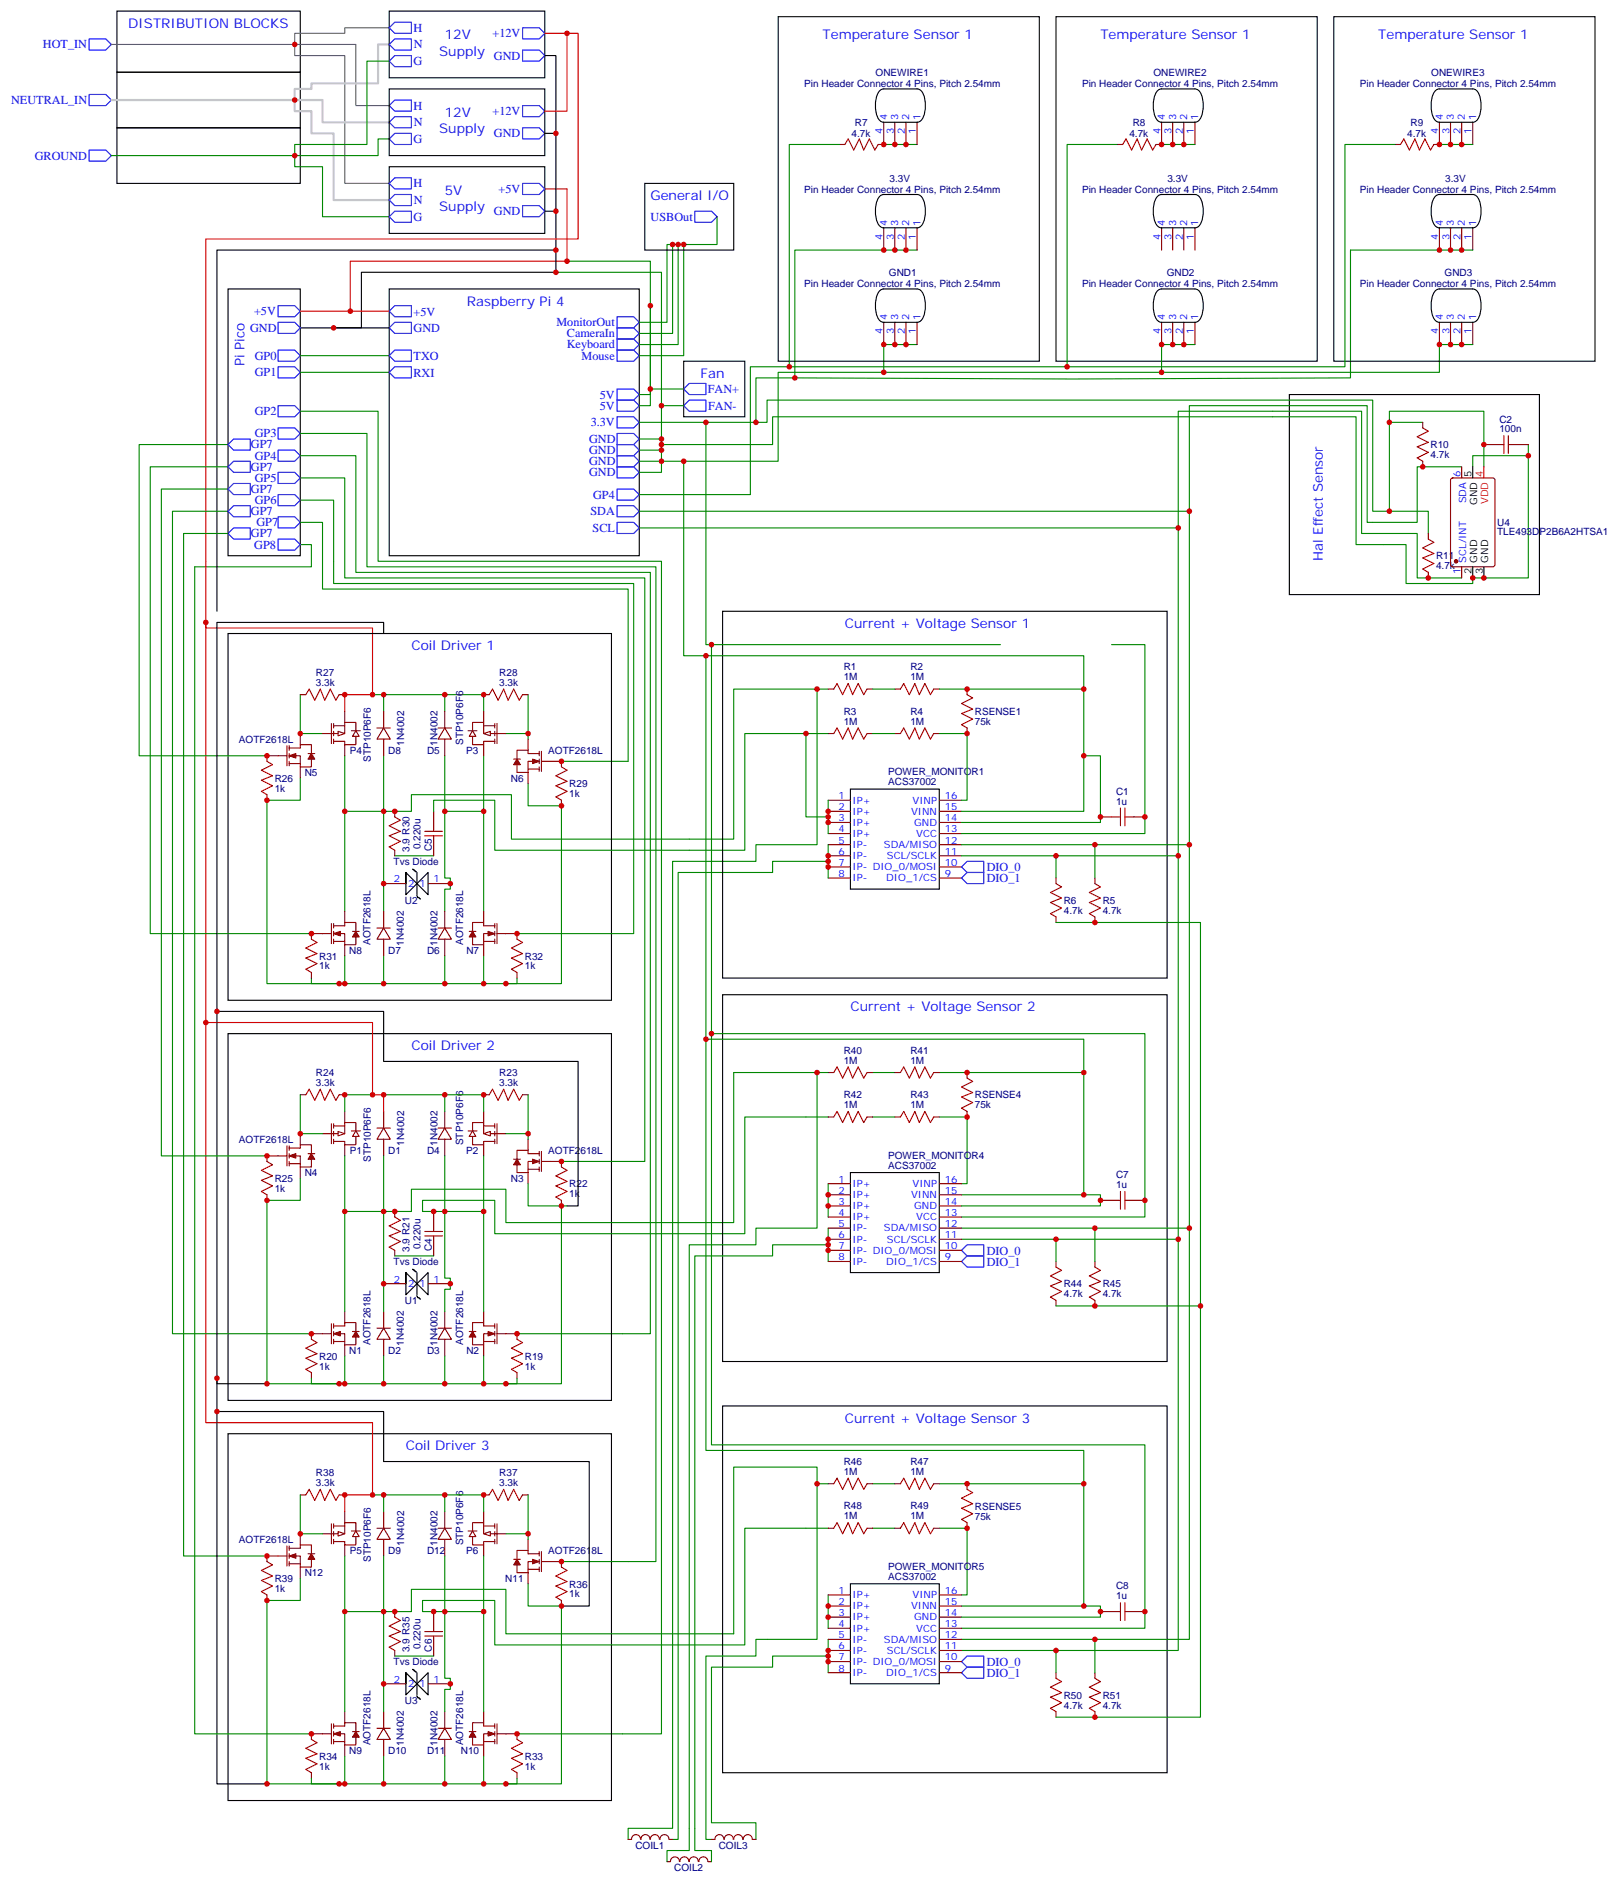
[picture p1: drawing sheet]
<svg xmlns="http://www.w3.org/2000/svg" width="516mm" height="598mm" viewBox="0 0 516 598" stroke-linecap="round" stroke-linejoin="round" font-family="sans-serif">
<defs><g id="words">
<g font-size="4.2" fill="#00f">
<text x="40.6" y="8.8">DISTRIBUTION BLOCKS</text>
<text x="139.4" y="17.6">Supply</text>
<text x="141.2" y="12.3">12V</text>
<text x="261.1" y="12.3">Temperature Sensor 1</text>
<text x="349.3" y="12.3">Temperature Sensor 1</text>
<text x="437.5" y="12.3">Temperature Sensor 1</text>
<text x="141.2" y="37">12V</text>
<text x="139.4" y="42.3">Supply</text>
<text x="141.2" y="61.7">5V</text>
<text x="206.4" y="63.5">General I/O</text>
<text x="139.4" y="67">Supply</text>
<text x="148.2" y="97">Raspberry Pi 4</text>
<text x="77.6" y="116.2" transform="rotate(-90 77.6 116.2)">Pi Pico</text>
<text x="222.3" y="119.9">Fan</text>
<text x="419.9" y="178.1" transform="rotate(-90 419.9 178.1)">Hal Effect Sensor</text>
<text x="268.2" y="199.3">Current + Voltage Sensor 1</text>
<text x="130.6" y="206.4">Coil Driver 1</text>
<text x="269.9" y="321">Current + Voltage Sensor 2</text>
<text x="130.6" y="333.4">Coil Driver 2</text>
<text x="268.2" y="451.6">Current + Voltage Sensor 3</text>
<text x="128.8" y="460.4">Coil Driver 3</text>
</g>
<g font-size="3.9" fill="#00f">
<text x="131.2" y="10.1">H</text>
<text x="156.3" y="11.8">+12V</text>
<text x="13.6" y="15.4">HOT_IN</text>
<text x="131.3" y="15.4">N</text>
<text x="131.2" y="20.7">G</text>
<text x="156.8" y="18.9">GND</text>
<text x="3.5" y="33">NEUTRAL_IN</text>
<text x="131.2" y="34.8">H</text>
<text x="131.3" y="40.1">N</text>
<text x="156.3" y="36.5">+12V</text>
<text x="131.2" y="45.4">G</text>
<text x="156.8" y="43.6">GND</text>
<text x="11.1" y="50.6">GROUND</text>
<text x="131.2" y="59.5">H</text>
<text x="131.3" y="64.8">N</text>
<text x="158.3" y="61.2">+5V</text>
<text x="131.2" y="70">G</text>
<text x="156.8" y="68.3">GND</text>
<text x="206.5" y="70">USBOut</text>
<text x="80.7" y="100">+5V</text>
<text x="131.3" y="100.1">+5V</text>
<text x="79.4" y="105.3">GND</text>
<text x="131.3" y="105.5">GND</text>
<text x="176.6" y="103.6">MonitorOut</text>
<text x="179.9" y="107.1">CameraIn</text>
<text x="179.9" y="110.6">Keyboard</text>
<text x="80.9" y="119.5">GP1</text>
<text x="80.9" y="114.2">GP0</text>
<text x="131.3" y="119.5">RXI</text>
<text x="131.3" y="114.2">TXO</text>
<text x="184.6" y="114.1">Mouse</text>
<text x="224.7" y="124.7">FAN+</text>
<text x="80.9" y="131.8">GP2</text>
<text x="190.4" y="130">5V</text>
<text x="190.4" y="126.5">5V</text>
<text x="224.8" y="130">FAN-</text>
<text x="187.5" y="135.3">3.3V</text>
<text x="79.6" y="142.3">GP7</text>
<text x="80.9" y="138.9">GP3</text>
<text x="187" y="140.6">GND</text>
<text x="79.6" y="149.4">GP7</text>
<text x="80.9" y="145.9">GP4</text>
<text x="187" y="144.2">GND</text>
<text x="187" y="147.7">GND</text>
<text x="80.9" y="153">GP5</text>
<text x="187" y="151.2">GND</text>
<text x="79.6" y="156.5">GP7</text>
<text x="80.9" y="160">GP6</text>
<text x="188.3" y="158.2">GP4</text>
<text x="79.6" y="163.5">GP7</text>
<text x="81.4" y="167.1">GP7</text>
<text x="187.4" y="163.5">SDA</text>
<text x="79.6" y="170.6">GP7</text>
<text x="188.1" y="168.8">SCL</text>
<text x="80.7" y="174.1">GP8</text>
<text x="313.2" y="280.1">DIO_1</text>
<text x="313.2" y="276.5">DIO_0</text>
<text x="313.2" y="398.3">DIO_0</text>
<text x="313.2" y="401.8">DIO_1</text>
<text x="313.2" y="528.8">DIO_0</text>
<text x="313.2" y="532.3">DIO_1</text>
</g>
<g font-size="3.2" fill="#000080">
<text x="255.3" y="27.6">Pin Header Connector 4 Pins, Pitch 2.54mm</text>
<text x="278" y="24.1">ONEWIRE1</text>
<text x="343.5" y="27.6">Pin Header Connector 4 Pins, Pitch 2.54mm</text>
<text x="366.2" y="24.1">ONEWIRE2</text>
<text x="431.7" y="27.6">Pin Header Connector 4 Pins, Pitch 2.54mm</text>
<text x="454.3" y="24.1">ONEWIRE3</text>
<text x="271.4" y="39.9">R7</text>
<text x="359.6" y="39.9">R8</text>
<text x="447.8" y="39.9">R9</text>
<text x="270.3" y="43.5">4.7k</text>
<text x="358.5" y="43.5">4.7k</text>
<text x="446.7" y="43.5">4.7k</text>
<text x="282.4" y="57.6">3.3V</text>
<text x="370.6" y="57.6">3.3V</text>
<text x="458.8" y="57.6">3.3V</text>
<text x="255.3" y="61.1">Pin Header Connector 4 Pins, Pitch 2.54mm</text>
<text x="343.5" y="61.1">Pin Header Connector 4 Pins, Pitch 2.54mm</text>
<text x="431.7" y="61.1">Pin Header Connector 4 Pins, Pitch 2.54mm</text>
<text x="282.2" y="87.6">GND1</text>
<text x="370.4" y="87.6">GND2</text>
<text x="458.6" y="87.6">GND3</text>
<text x="255.3" y="91.1">Pin Header Connector 4 Pins, Pitch 2.54mm</text>
<text x="343.5" y="91.1">Pin Header Connector 4 Pins, Pitch 2.54mm</text>
<text x="431.7" y="91.1">Pin Header Connector 4 Pins, Pitch 2.54mm</text>
<text x="476" y="137.2">100n</text>
<text x="476" y="134.3">C2</text>
<text x="454.1" y="142.3">R10</text>
<text x="454.1" y="145.2">4.7k</text>
<text x="475.3" y="167">U4</text>
<text x="475.3" y="169.9">TLE493DP2B6A2HTSA1</text>
<text x="455.9" y="177.6">R11</text>
<text x="455.9" y="180.5">4.7k</text>
<text x="100.3" y="214.5">R27</text>
<text x="158.5" y="214.5">R28</text>
<text x="267.8" y="215.9">1M</text>
<text x="267.8" y="212.7">R1</text>
<text x="289" y="215.9">1M</text>
<text x="289" y="212.7">R2</text>
<text x="100.3" y="217.7">3.3k</text>
<text x="158.5" y="217.7">3.3k</text>
<text x="267.8" y="226.8">R3</text>
<text x="289" y="226.8">R4</text>
<text x="309.5" y="227">RSENSE1</text>
<text x="267.8" y="230">1M</text>
<text x="289" y="230">1M</text>
<text x="309.5" y="230.1">75k</text>
<text x="75.8" y="235.8">AOTF2618L</text>
<text x="111.1" y="239.3">P4</text>
<text x="123.2" y="239.3">D8</text>
<text x="128.2" y="236.6" transform="rotate(-90 128.2 236.6)">1N4002</text>
<text x="135.6" y="239.2">D5</text>
<text x="138.8" y="236.6" transform="rotate(-90 138.8 236.6)">1N4002</text>
<text x="147.1" y="236.5" transform="rotate(-90 147.1 236.5)">STP10P6F6</text>
<text x="148" y="239.3">P3</text>
<text x="174" y="239.3">AOTF2618L</text>
<text x="117.7" y="241.8" transform="rotate(-90 117.7 241.8)">STP10P6F6</text>
<text x="87.2" y="251.2">1k</text>
<text x="87.2" y="248.1">R26</text>
<text x="96.7" y="246.4">N5</text>
<text x="162.2" y="248.1">N6</text>
<text x="180.7" y="249.9">R29</text>
<text x="281.9" y="249.3">ACS37002</text>
<text x="281.9" y="246.1">POWER_MONITOR1</text>
<text x="180.7" y="253">1k</text>
<text x="354.3" y="255.4">1u</text>
<text x="354.3" y="252.3">C1</text>
<text x="133.5" y="269.5" transform="rotate(-90 133.5 269.5)">0.220u</text>
<text x="125" y="274.5">Tvs Diode</text>
<text x="130" y="270.4" transform="rotate(-90 130 270.4)">3.9 R30</text>
<text x="137" y="270.2" transform="rotate(-90 137 270.2)">C5</text>
<text x="128.5" y="286.9">U2</text>
<text x="337.7" y="286.9">R6</text>
<text x="350" y="286.9">R5</text>
<text x="337.7" y="290.1">4.7k</text>
<text x="350" y="290.1">4.7k</text>
<text x="117.7" y="299.9" transform="rotate(-90 117.7 299.9)">AOTF2618L</text>
<text x="147.1" y="299.9" transform="rotate(-90 147.1 299.9)">AOTF2618L</text>
<text x="101.3" y="304.6">R31</text>
<text x="110.9" y="302.8">N8</text>
<text x="123.2" y="302.8">D7</text>
<text x="128.2" y="300.1" transform="rotate(-90 128.2 300.1)">1N4002</text>
<text x="135.6" y="302.8">D6</text>
<text x="138.8" y="300.1" transform="rotate(-90 138.8 300.1)">1N4002</text>
<text x="148" y="302.8">N7</text>
<text x="166.6" y="304.6">R32</text>
<text x="101.3" y="307.7">1k</text>
<text x="166.6" y="307.7">1k</text>
<text x="267.8" y="334.4">R40</text>
<text x="289" y="334.4">R41</text>
<text x="100.3" y="341.5">R24</text>
<text x="158.5" y="341.5">R23</text>
<text x="267.8" y="337.6">1M</text>
<text x="289" y="337.6">1M</text>
<text x="100.3" y="344.7">3.3k</text>
<text x="158.5" y="344.7">3.3k</text>
<text x="267.8" y="351.7">1M</text>
<text x="267.8" y="348.6">R42</text>
<text x="289" y="351.7">1M</text>
<text x="289" y="348.6">R43</text>
<text x="309.5" y="351.8">75k</text>
<text x="309.5" y="348.7">RSENSE4</text>
<text x="75.8" y="362.8">AOTF2618L</text>
<text x="128.2" y="363.6" transform="rotate(-90 128.2 363.6)">1N4002</text>
<text x="138.8" y="363.6" transform="rotate(-90 138.8 363.6)">1N4002</text>
<text x="147.1" y="363.5" transform="rotate(-90 147.1 363.5)">STP10P6F6</text>
<text x="111.1" y="366.3">P1</text>
<text x="117.7" y="368.8" transform="rotate(-90 117.7 368.8)">STP10P6F6</text>
<text x="123.2" y="366.3">D1</text>
<text x="135.6" y="366.2">D4</text>
<text x="148" y="366.3">P2</text>
<text x="174" y="366.3">AOTF2618L</text>
<text x="281.9" y="371">ACS37002</text>
<text x="281.9" y="367.8">POWER_MONITOR4</text>
<text x="87.2" y="375.1">R25</text>
<text x="96.7" y="373.4">N4</text>
<text x="162.2" y="375.1">N3</text>
<text x="180.7" y="376.9">R22</text>
<text x="354.3" y="377.1">1u</text>
<text x="354.3" y="374">C7</text>
<text x="87.2" y="378.2">1k</text>
<text x="180.7" y="380">1k</text>
<text x="125" y="401.5">Tvs Diode</text>
<text x="130" y="397.4" transform="rotate(-90 130 397.4)">3.9 R21</text>
<text x="133.5" y="396.5" transform="rotate(-90 133.5 396.5)">0.220u</text>
<text x="137" y="397.2" transform="rotate(-90 137 397.2)">C4</text>
<text x="128.5" y="413.9">U1</text>
<text x="337.7" y="411.8">4.7k</text>
<text x="337.7" y="408.6">R44</text>
<text x="350" y="411.8">4.7k</text>
<text x="350" y="408.6">R45</text>
<text x="101.3" y="431.6">R20</text>
<text x="110.9" y="429.8">N1</text>
<text x="117.7" y="426.9" transform="rotate(-90 117.7 426.9)">AOTF2618L</text>
<text x="123.2" y="429.8">D2</text>
<text x="128.2" y="427.1" transform="rotate(-90 128.2 427.1)">1N4002</text>
<text x="135.6" y="429.8">D3</text>
<text x="138.8" y="427.1" transform="rotate(-90 138.8 427.1)">1N4002</text>
<text x="147.1" y="426.9" transform="rotate(-90 147.1 426.9)">AOTF2618L</text>
<text x="148" y="429.8">N2</text>
<text x="166.6" y="431.6">R19</text>
<text x="101.3" y="434.7">1k</text>
<text x="166.6" y="434.7">1k</text>
<text x="267.8" y="465">R46</text>
<text x="289" y="465">R47</text>
<text x="100.3" y="471.7">3.3k</text>
<text x="100.3" y="468.5">R38</text>
<text x="158.5" y="471.7">3.3k</text>
<text x="158.5" y="468.5">R37</text>
<text x="267.8" y="468.1">1M</text>
<text x="289" y="468.1">1M</text>
<text x="267.8" y="479.1">R48</text>
<text x="289" y="479.1">R49</text>
<text x="309.5" y="479.2">RSENSE5</text>
<text x="267.8" y="482.2">1M</text>
<text x="289" y="482.2">1M</text>
<text x="309.5" y="482.4">75k</text>
<text x="75.8" y="489.8">AOTF2618L</text>
<text x="128.2" y="490.6" transform="rotate(-90 128.2 490.6)">1N4002</text>
<text x="138.8" y="490.6" transform="rotate(-90 138.8 490.6)">1N4002</text>
<text x="147.1" y="490.5" transform="rotate(-90 147.1 490.5)">STP10P6F6</text>
<text x="111.1" y="493.3">P5</text>
<text x="117.7" y="495.8" transform="rotate(-90 117.7 495.8)">STP10P6F6</text>
<text x="123.2" y="493.3">D9</text>
<text x="135.6" y="493.2">D12</text>
<text x="148" y="493.3">P6</text>
<text x="174" y="493.3">AOTF2618L</text>
<text x="87.2" y="502.1">R39</text>
<text x="96.7" y="500.4">N12</text>
<text x="160.4" y="502.1">N11</text>
<text x="180.7" y="503.9">R36</text>
<text x="281.9" y="501.5">ACS37002</text>
<text x="281.9" y="498.4">POWER_MONITOR5</text>
<text x="87.2" y="505.2">1k</text>
<text x="180.7" y="507">1k</text>
<text x="354.3" y="507.6">1u</text>
<text x="354.3" y="504.5">C8</text>
<text x="130" y="524.4" transform="rotate(-90 130 524.4)">3.9 R35</text>
<text x="133.5" y="523.5" transform="rotate(-90 133.5 523.5)">0.220u</text>
<text x="137" y="524.2" transform="rotate(-90 137 524.2)">C6</text>
<text x="125" y="528.5">Tvs Diode</text>
<text x="337.7" y="539.2">R50</text>
<text x="350" y="539.2">R51</text>
<text x="128.5" y="540.9">U3</text>
<text x="337.7" y="542.3">4.7k</text>
<text x="350" y="542.3">4.7k</text>
<text x="110.9" y="556.8">N9</text>
<text x="117.7" y="553.9" transform="rotate(-90 117.7 553.9)">AOTF2618L</text>
<text x="123.2" y="556.8">D10</text>
<text x="128.2" y="554.1" transform="rotate(-90 128.2 554.1)">1N4002</text>
<text x="135.6" y="556.8">D11</text>
<text x="138.8" y="554.1" transform="rotate(-90 138.8 554.1)">1N4002</text>
<text x="146.3" y="556.8">N10</text>
<text x="147.1" y="553.9" transform="rotate(-90 147.1 553.9)">AOTF2618L</text>
<text x="101.3" y="561.7">1k</text>
<text x="101.3" y="558.6">R34</text>
<text x="166.6" y="561.7">1k</text>
<text x="166.6" y="558.6">R33</text>
<text x="201.7" y="586.8">COIL1</text>
<text x="228.1" y="586.8">COIL3</text>
<text x="214" y="593.8">COIL2</text>
</g>
<g font-size="3.2" fill="#00f">
<text x="281.6" y="38.1" transform="rotate(-90 281.6 38.1)">4</text>
<text x="285.1" y="38.1" transform="rotate(-90 285.1 38.1)">3</text>
<text x="288.6" y="38.1" transform="rotate(-90 288.6 38.1)">2</text>
<text x="292.2" y="38.1" transform="rotate(-90 292.2 38.1)">1</text>
<text x="369.8" y="38.1" transform="rotate(-90 369.8 38.1)">4</text>
<text x="373.3" y="38.1" transform="rotate(-90 373.3 38.1)">3</text>
<text x="376.8" y="38.1" transform="rotate(-90 376.8 38.1)">2</text>
<text x="380.4" y="38.1" transform="rotate(-90 380.4 38.1)">1</text>
<text x="458" y="38.1" transform="rotate(-90 458 38.1)">4</text>
<text x="461.5" y="38.1" transform="rotate(-90 461.5 38.1)">3</text>
<text x="465" y="38.1" transform="rotate(-90 465 38.1)">2</text>
<text x="468.6" y="38.1" transform="rotate(-90 468.6 38.1)">1</text>
<text x="280.2" y="42.6" transform="rotate(-90 280.2 42.6)">4</text>
<text x="283.7" y="42.6" transform="rotate(-90 283.7 42.6)">3</text>
<text x="287.2" y="42.6" transform="rotate(-90 287.2 42.6)">2</text>
<text x="290.8" y="42.6" transform="rotate(-90 290.8 42.6)">1</text>
<text x="368.4" y="42.6" transform="rotate(-90 368.4 42.6)">4</text>
<text x="371.9" y="42.6" transform="rotate(-90 371.9 42.6)">3</text>
<text x="375.4" y="42.6" transform="rotate(-90 375.4 42.6)">2</text>
<text x="379" y="42.6" transform="rotate(-90 379 42.6)">1</text>
<text x="456.6" y="42.6" transform="rotate(-90 456.6 42.6)">4</text>
<text x="460.1" y="42.6" transform="rotate(-90 460.1 42.6)">3</text>
<text x="463.6" y="42.6" transform="rotate(-90 463.6 42.6)">2</text>
<text x="467.1" y="42.6" transform="rotate(-90 467.1 42.6)">1</text>
<text x="281.6" y="71.6" transform="rotate(-90 281.6 71.6)">4</text>
<text x="285.1" y="71.6" transform="rotate(-90 285.1 71.6)">3</text>
<text x="288.6" y="71.6" transform="rotate(-90 288.6 71.6)">2</text>
<text x="292.2" y="71.6" transform="rotate(-90 292.2 71.6)">1</text>
<text x="369.8" y="71.6" transform="rotate(-90 369.8 71.6)">4</text>
<text x="373.3" y="71.6" transform="rotate(-90 373.3 71.6)">3</text>
<text x="376.8" y="71.6" transform="rotate(-90 376.8 71.6)">2</text>
<text x="380.4" y="71.6" transform="rotate(-90 380.4 71.6)">1</text>
<text x="458" y="71.6" transform="rotate(-90 458 71.6)">4</text>
<text x="461.5" y="71.6" transform="rotate(-90 461.5 71.6)">3</text>
<text x="465" y="71.6" transform="rotate(-90 465 71.6)">2</text>
<text x="468.6" y="71.6" transform="rotate(-90 468.6 71.6)">1</text>
<text x="280.2" y="76.1" transform="rotate(-90 280.2 76.1)">4</text>
<text x="283.7" y="76.1" transform="rotate(-90 283.7 76.1)">3</text>
<text x="287.2" y="76.1" transform="rotate(-90 287.2 76.1)">2</text>
<text x="290.8" y="76.1" transform="rotate(-90 290.8 76.1)">1</text>
<text x="368.4" y="76.1" transform="rotate(-90 368.4 76.1)">4</text>
<text x="371.9" y="76.1" transform="rotate(-90 371.9 76.1)">3</text>
<text x="375.4" y="76.1" transform="rotate(-90 375.4 76.1)">2</text>
<text x="379" y="76.1" transform="rotate(-90 379 76.1)">1</text>
<text x="456.6" y="76.1" transform="rotate(-90 456.6 76.1)">4</text>
<text x="460.1" y="76.1" transform="rotate(-90 460.1 76.1)">3</text>
<text x="463.6" y="76.1" transform="rotate(-90 463.6 76.1)">2</text>
<text x="467.1" y="76.1" transform="rotate(-90 467.1 76.1)">1</text>
<text x="281.6" y="101.6" transform="rotate(-90 281.6 101.6)">4</text>
<text x="285.1" y="101.6" transform="rotate(-90 285.1 101.6)">3</text>
<text x="288.6" y="101.6" transform="rotate(-90 288.6 101.6)">2</text>
<text x="292.2" y="101.6" transform="rotate(-90 292.2 101.6)">1</text>
<text x="369.8" y="101.6" transform="rotate(-90 369.8 101.6)">4</text>
<text x="373.3" y="101.6" transform="rotate(-90 373.3 101.6)">3</text>
<text x="376.8" y="101.6" transform="rotate(-90 376.8 101.6)">2</text>
<text x="380.4" y="101.6" transform="rotate(-90 380.4 101.6)">1</text>
<text x="458" y="101.6" transform="rotate(-90 458 101.6)">4</text>
<text x="461.5" y="101.6" transform="rotate(-90 461.5 101.6)">3</text>
<text x="465" y="101.6" transform="rotate(-90 465 101.6)">2</text>
<text x="468.6" y="101.6" transform="rotate(-90 468.6 101.6)">1</text>
<text x="280.2" y="106.1" transform="rotate(-90 280.2 106.1)">4</text>
<text x="283.7" y="106.1" transform="rotate(-90 283.7 106.1)">3</text>
<text x="287.2" y="106.1" transform="rotate(-90 287.2 106.1)">2</text>
<text x="290.8" y="106.1" transform="rotate(-90 290.8 106.1)">1</text>
<text x="368.4" y="106.1" transform="rotate(-90 368.4 106.1)">4</text>
<text x="371.9" y="106.1" transform="rotate(-90 371.9 106.1)">3</text>
<text x="375.4" y="106.1" transform="rotate(-90 375.4 106.1)">2</text>
<text x="379" y="106.1" transform="rotate(-90 379 106.1)">1</text>
<text x="456.6" y="106.1" transform="rotate(-90 456.6 106.1)">4</text>
<text x="460.1" y="106.1" transform="rotate(-90 460.1 106.1)">3</text>
<text x="463.6" y="106.1" transform="rotate(-90 463.6 106.1)">2</text>
<text x="467.1" y="106.1" transform="rotate(-90 467.1 106.1)">1</text>
<text x="463.6" y="151.5" transform="rotate(-90 463.6 151.5)">6</text>
<text x="465.4" y="159.8" transform="rotate(-90 465.4 159.8)">SDA</text>
<text x="465.4" y="178.6" transform="rotate(-90 465.4 178.6)">SCL/INT</text>
<text x="463.6" y="182.1" transform="rotate(-90 463.6 182.1)">1</text>
<text x="266.2" y="253.6">1</text>
<text x="266.2" y="257.2">2</text>
<text x="270.7" y="255.1">IP+</text>
<text x="289.7" y="255.1">VINP</text>
<text x="299.9" y="257.2">15</text>
<text x="299.9" y="253.6">16</text>
<text x="266.2" y="260.7">3</text>
<text x="270.7" y="258.6">IP+</text>
<text x="270.7" y="262.1">IP+</text>
<text x="289.2" y="258.6">VINN</text>
<text x="290.2" y="262.1">GND</text>
<text x="299.9" y="260.7">14</text>
<text x="266.2" y="264.2">4</text>
<text x="266.2" y="267.8">5</text>
<text x="270.7" y="265.6">IP+</text>
<text x="270.7" y="269.2">IP-</text>
<text x="280.6" y="269.2">SDA/MISO</text>
<text x="290.9" y="265.6">VCC</text>
<text x="299.9" y="267.8">12</text>
<text x="299.9" y="264.2">13</text>
<text x="266.2" y="271.3">6</text>
<text x="266.2" y="274.8">7</text>
<text x="270.7" y="272.7">IP-</text>
<text x="281.5" y="272.7">SCL/SCLK</text>
<text x="299.9" y="274.8">10</text>
<text x="299.9" y="271.3">11</text>
<text x="125.1" y="280.1">2</text>
<text x="129.5" y="281.5">2</text>
<text x="133.2" y="281.5">1</text>
<text x="137.7" y="280.1">1</text>
<text x="266.2" y="278.3">8</text>
<text x="270.7" y="276.2">IP- DIO_0/MOSI</text>
<text x="270.7" y="279.8">IP-</text>
<text x="281.3" y="279.8">DIO_1/CS</text>
<text x="299.9" y="278.3">9</text>
<text x="266.2" y="375.4">1</text>
<text x="270.7" y="376.8">IP+</text>
<text x="289.7" y="376.8">VINP</text>
<text x="299.9" y="375.4">16</text>
<text x="266.2" y="378.9">2</text>
<text x="266.2" y="382.4">3</text>
<text x="270.7" y="380.3">IP+</text>
<text x="270.7" y="383.8">IP+</text>
<text x="289.2" y="380.3">VINN</text>
<text x="290.2" y="383.8">GND</text>
<text x="299.9" y="382.4">14</text>
<text x="299.9" y="378.9">15</text>
<text x="266.2" y="385.9">4</text>
<text x="266.2" y="389.5">5</text>
<text x="270.7" y="387.3">IP+</text>
<text x="290.9" y="387.3">VCC</text>
<text x="299.9" y="389.5">12</text>
<text x="299.9" y="385.9">13</text>
<text x="266.2" y="393">6</text>
<text x="270.7" y="390.9">IP-</text>
<text x="270.7" y="394.4">IP-</text>
<text x="280.6" y="390.9">SDA/MISO</text>
<text x="281.5" y="394.4">SCL/SCLK</text>
<text x="299.9" y="393">11</text>
<text x="266.2" y="396.5">7</text>
<text x="266.2" y="400">8</text>
<text x="270.7" y="397.9">IP- DIO_0/MOSI</text>
<text x="270.7" y="401.5">IP-</text>
<text x="281.3" y="401.5">DIO_1/CS</text>
<text x="299.9" y="400">9</text>
<text x="299.9" y="396.5">10</text>
<text x="125.1" y="407.1">2</text>
<text x="137.7" y="407.1">1</text>
<text x="129.5" y="408.5">2</text>
<text x="133.2" y="408.5">1</text>
<text x="266.2" y="505.9">1</text>
<text x="266.2" y="509.4">2</text>
<text x="270.7" y="507.3">IP+</text>
<text x="289.7" y="507.3">VINP</text>
<text x="299.9" y="509.4">15</text>
<text x="299.9" y="505.9">16</text>
<text x="266.2" y="512.9">3</text>
<text x="270.7" y="510.8">IP+</text>
<text x="270.7" y="514.3">IP+</text>
<text x="289.2" y="510.8">VINN</text>
<text x="290.2" y="514.3">GND</text>
<text x="299.9" y="512.9">14</text>
<text x="266.2" y="516.5">4</text>
<text x="266.2" y="520">5</text>
<text x="270.7" y="517.9">IP+</text>
<text x="270.7" y="521.4">IP-</text>
<text x="280.6" y="521.4">SDA/MISO</text>
<text x="290.9" y="517.9">VCC</text>
<text x="299.9" y="520">12</text>
<text x="299.9" y="516.5">13</text>
<text x="266.2" y="523.5">6</text>
<text x="266.2" y="527">7</text>
<text x="270.7" y="524.9">IP-</text>
<text x="281.5" y="524.9">SCL/SCLK</text>
<text x="299.9" y="527">10</text>
<text x="299.9" y="523.5">11</text>
<text x="266.2" y="530.6">8</text>
<text x="270.7" y="528.5">IP- DIO_0/MOSI</text>
<text x="270.7" y="532">IP-</text>
<text x="281.3" y="532">DIO_1/CS</text>
<text x="299.9" y="530.6">9</text>
<text x="125.1" y="534.1">2</text>
<text x="129.5" y="535.5">2</text>
<text x="133.2" y="535.5">1</text>
<text x="137.7" y="534.1">1</text>
</g>
<g font-size="3.2">
<text x="467.1" y="151.5" transform="rotate(-90 467.1 151.5)">5</text>
<text x="468.9" y="160.3" transform="rotate(-90 468.9 160.3)">GND</text>
<text x="468.9" y="178.6" transform="rotate(-90 468.9 178.6)">GND</text>
<text x="472.4" y="178.6" transform="rotate(-90 472.4 178.6)">GND</text>
<text x="467.1" y="182.1" transform="rotate(-90 467.1 182.1)">2</text>
<text x="470.7" y="182.1" transform="rotate(-90 470.7 182.1)">3</text>
</g>
<g font-size="3.2" fill="#f00">
<text x="470.7" y="151.5" transform="rotate(-90 470.7 151.5)">4</text>
<text x="472.4" y="160.1" transform="rotate(-90 472.4 160.1)">VDD</text>
</g>
</g></defs>
<g fill="none" stroke="#00f" stroke-width=".35">
<path d="M28.3 12.3h5.3l1.7 1.8-1.7 1.8h-5.3zM123.5 8.8l1.8-1.7h5.3v3.5h-5.3zM125.3 12.3h5.3v3.6h-5.3l-1.8-1.8zM125.3 17.6h5.3v3.6h-5.3l-1.8-1.8zM165.9 15.9h5.3l1.7 1.7-1.7 1.8h-5.3zM165.9 8.8h5.3l1.7 1.8-1.7 1.7h-5.3zM28.3 30h5.3l1.7 1.8-1.7 1.7h-5.3zM123.5 33.5l1.8-1.7h5.3v3.5h-5.3zM125.3 37h5.3v3.6h-5.3l-1.8-1.8zM165.9 33.5h5.3l1.7 1.8-1.7 1.7h-5.3zM28.3 47.6h5.3l1.7 1.8-1.7 1.8h-5.3zM125.3 56.4h5.3v3.6h-5.3l-1.8-1.8z"/>
<path d="M125.3 42.3h5.3v3.6h-5.3l-1.8-1.8zM165.9 58.2h5.3l1.7 1.8-1.7 1.7h-5.3zM165.9 40.6h5.3l1.7 1.7-1.7 1.8h-5.3zM125.3 61.7h5.3v3.6h-5.3l-1.8-1.8zM125.3 67h5.3v3.6h-5.3l-1.8-1.8zM165.9 65.3h5.3l1.7 1.7-1.7 1.8h-5.3zM88.3 97h5.3l1.7 1.8-1.7 1.7h-5.3zM123.5 98.8l1.8-1.8h5.3v3.5h-5.3zM88.3 116.4h5.3l1.7 1.8-1.7 1.7h-5.3zM88.3 111.1h5.3l1.7 1.8-1.7 1.8h-5.3zM88.3 102.3h5.3l1.7 1.8-1.7 1.7h-5.3zM123.5 118.2l1.8-1.8h5.3v3.5h-5.3z"/>
<path d="M125.3 102.3h5.3v3.5h-5.3l-1.8-1.7zM125.3 111.1h5.3v3.6h-5.3l-1.8-1.8zM88.3 135.8h5.3l1.7 1.8-1.7 1.7h-5.3zM88.3 128.8h5.3l1.7 1.7-1.7 1.8h-5.3zM195.9 132.3h5.3l1.7 1.8-1.7 1.7h-5.3zM195.9 127h5.3l1.7 1.8-1.7 1.7h-5.3zM195.9 123.5h5.3l1.7 1.7-1.7 1.8h-5.3zM195.9 137.6h5.3l1.7 1.7-1.7 1.8h-5.3zM217 123.5l1.8-1.8h5.3v3.5h-5.3zM218.8 127h5.3v3.5h-5.3l-1.8-1.7zM88.3 157h5.3l1.7 1.7-1.7 1.8h-5.3zM88.3 149.9h5.3l1.7 1.8-1.7 1.8h-5.3z"/>
<path d="M88.3 142.9h5.3l1.7 1.7-1.7 1.8h-5.3zM195.9 141.1h5.3l1.7 1.8-1.7 1.7h-5.3zM195.9 144.6h5.3l1.7 1.8-1.7 1.8h-5.3zM195.9 148.2h5.3l1.7 1.7-1.7 1.8h-5.3zM195.9 155.2h5.3l1.7 1.8-1.7 1.7h-5.3zM88.3 164h5.3l1.7 1.8-1.7 1.8h-5.3zM195.9 165.8h5.3l1.7 1.8-1.7 1.7h-5.3zM195.9 160.5h5.3l1.7 1.8-1.7 1.7h-5.3zM305.2 278.7l1.8-1.8h5.3v3.6h-5.3zM305.2 275.2l1.8-1.8h5.3v3.5h-5.3z"/>
</g>
<g fill="none" stroke="#000" stroke-width=".35">
<path d="M37.1 3.5h58.2v19.4h-58.2zM123.5 3.5h49.4v21.2h-49.4zM172.9 17.6h3.6v49.4h-3.6M37.1 22.9h58.2v17.7h-58.2zM123.5 28.2h49.4v21.2h-49.4zM37.1 40.6h58.2v17.6h-58.2zM123.5 52.9h49.4v21.2h-49.4zM172.9 42.3h3.6M176.5 67v19.4h-61.8v17.7h-19.4M72.4 91.7h22.9v84.7h-22.9zM123.5 91.7h79.4v84.7h-79.4zM105.9 104.1h17.6"/>
<path d="M217 114.7h19.4v17.6h-19.4zM269.9 250.5h28.3v31.7h-28.3zM128.8 276.9v7.1l3.6-3.5-3.6-3.6v3.6M131 275.9l.5 .1v.4l.7 .4M132.4 276.9v7.1M132.2 284.3l.3 .2v.4h.6v.3l.3 .2M132.4 280.5l3.5-3.6v7.1z"/>
</g>
<path d="M123.5 8.8h-14.1v1.8h-15.8v3.5h-58.3M123.5 33.5h-10.5v-19.4h-19.4v3.5h15.8v40.6h14.1" fill="none" stroke="#666" stroke-width=".35"/>
<path d="M123.5 14.1h-3.5v12.4h-21.2v1.7h-5.2v7.1h5.2v7h7.1v21.2h17.6M35.3 31.8h67.1v7h21.1" fill="none" stroke="#ccc" stroke-width=".71"/>
<g fill="none" stroke="#008700" stroke-width=".35">
<path d="M123.5 19.4h-7v26.5h-22.9v7h8.8v15.9h21.1M123.5 44.1h-3.5v5.3h-84.7M176.5 86.4h33.5v52.9M180 82.9h26.4v42.3h-3.5M206.4 97v31.8h-3.5M95.3 112.9h28.2M95.3 118.2h28.2M95.3 137.6h21.2v42.3h91.7v315.8h-8.8M95.3 130.5h24.7v47.7h90v372.1h-12.4M206.4 123.5h10.6M210 128.8h7M95.3 158.7h10.6v19.5"/>
<path d="M95.3 151.7h14.1v31.7h95.3v185.3h-5.3M95.3 144.6h17.7v37.1h93.4v241.6h-8.8M95.3 172.9h3.5v7h-37M95.3 165.8h7.1v21.2h97v54.7h-21.2M259.4 218.7v49.4h-19.4v5.3h-26.5v306.9h-14.1v3.5M262.9 218.7h-30v47.6h-70.6v-14.1h-31.7v5.3h-21.2v-17.6M277 218.7h7.1M298.2 218.7h45.8v38.8h-38.8M95.3 220.5v12.3h7.1M121.8 220.5h19.4v5.3M121.8 239.9v49.4M141.2 239.9v17.6h12.3v-17.6"/>
<path d="M141.2 220.5h12.3v5.3M160.6 232.8h7v1.8M167.6 220.5v12.3M255.8 232.8h7.1M277 232.8h7.1M298.2 232.8h8.8v21.2h-1.8M95.3 246.9v7.1h-10.6v58.2h23M109.4 257.5v31.8M141.2 257.5v21.2h1.7v3.5h-1.7v7.1M153.5 257.5v31.8M167.6 248.7v7.1h10.6v56.4h-17.6M262.9 259.3h-7.1v-26.5h-19.4v37.1h-17.6"/>
<path d="M262.9 254v10.6M125.3 271.6h12.4M262.9 273.4h-17.6v3.5h-30v306.9h-1.8M262.9 268.1v10.6M305.2 268.1h42.4v10.6M305.2 271.6h30v7.1M98.8 310.4v1.8h10.6M141.2 303.4v8.8h-19.4M153.5 303.4v8.8h-12.3M164.1 310.4v1.8h-10.6"/>
</g>
<path d="M180 10.6v24.7h-7.1M172.9 60h7.1v22.9h-68.8v15.9h-15.9M111.2 98.8h12.3" fill="none" stroke="#f00" stroke-width=".35"/>
<g fill="none" stroke="#870000" stroke-width=".35">
<path d="M262.9 218.7h1.8M275.2 218.7h1.8M284.1 218.7h1.7M296.4 218.7h1.8M307 218.7v1.8M91.1 239.9h-6.4v1.8M91.1 236.7v6.4M91.8 239.9h3.5v3.5M91.8 237.4h3.5v-1h3.5v3.5M91.8 236.7v1.4M91.8 239.2v1.4M95.3 232.8v3.6"/>
<path d="M95.3 220.5h1.8M97.8 239.2h2.1M107.7 220.5h1.7M148.6 232h2.8M153.5 220.5h1.8M165.9 220.5h1.7M167.6 234.6v3.5M171.2 239.2h-3.6v-1.1h-3.5v3.6M171.2 238.5v1.4M171.9 238.5v6.3M262.9 232.8h1.8M275.2 232.8h1.8"/>
<path d="M284.1 232.8h1.7M296.4 232.8h1.8M307 231.1v1.7M84.7 252.2v1.8M91.8 241.7v1.4M91.8 242.4h3.5M95.3 243.4v3.5M98.8 240.6v2.8h-3.5M125.3 257.5v1.8M137.7 257.5v3.6M163.1 240.9h2.1M164.1 242.4v2.8h3.5"/>
<path d="M167.6 245.2v3.5M167.6 244.1h3.6M171.2 241.7h-3.6v3.5M171.2 240.9v1.5M171.2 243.4v1.4M171.9 241.7h6.3v1.7M178.2 254v1.8M262.9 254h7M262.9 257.5h7M298.2 254h7M298.2 257.5h7M349.3 259.3h3.5"/>
<path d="M359.9 259.3h3.5M125.3 269.9v1.7M137.7 268.1v3.5M262.9 261.1h7M262.9 264.6h7M262.9 268.1h7M262.9 271.6h7M262.9 275.2h7M262.9 278.7h7M298.2 261.1h7M298.2 264.6h7M298.2 268.1h7"/>
<path d="M298.2 271.6h7M298.2 275.2h7M298.2 278.7h7M335.2 278.7v1.8M347.6 278.7v1.8M98.8 296.3v1.8M121.8 280.5h7M135.9 280.5h7M148.9 295.6h2.2M150 297v2.9h3.5M153.5 289.3v3.5M153.5 299.9v3.5"/>
<path d="M153.5 298.8h3.6M157.1 296.3h-3.6v3.6M157.1 293.9h-3.6v-1.1h-3.5v3.5M157.1 293.2v1.4M157.1 295.6v1.4M157.1 298.1v1.4M157.8 296.3h6.3v1.8M157.8 293.2v6.3M335.2 291v1.8M347.6 291v1.8M98.8 308.7v1.7M164.1 308.7v1.7"/>
</g>
<g fill="none" stroke="#a10000" stroke-width=".35">
<path d="M264.7 218.7l1-1.7 1.8 3.5 1.7-3.5 1.5 3.5 1.7-3.5 1.8 3.5 1-1.8M285.8 218.7l1.1-1.7 1.7 3.5 1.8-3.5 1.4 3.5 1.8-3.5 1.7 3.5 1.1-1.8M97.1 220.5l1-1.8 1.8 3.5 1.8-3.5 1.4 3.5 1.7-3.5 1.8 3.5 1.1-1.7M155.3 220.5l1.1-1.8 1.7 3.5 1.8-3.5 1.4 3.5 1.8-3.5 1.7 3.5 1.1-1.7M264.7 232.8l1-1.7 1.8 3.5 1.7-3.5 1.5 3.5 1.7-3.5 1.8 3.5 1-1.8M285.8 232.8l1.1-1.7 1.7 3.5 1.8-3.5 1.4 3.5 1.8-3.5 1.7 3.5 1.1-1.8M307 220.5l1.8 1-3.6 1.8 3.6 1.8-3.6 1.4 3.6 1.7-3.6 1.8 1.8 1.1M84.7 241.7l1.8 1-3.5 1.8 3.5 1.7-3.5 1.4 3.5 1.8-3.5 1.8 1.7 1M125.3 259.3l1.8 1-3.6 1.8 3.6 1.8-3.6 1.4 3.6 1.8-3.6 1.7 1.8 1.1M178.2 243.4l1.8 1.1-3.5 1.7 3.5 1.8-3.5 1.4 3.5 1.8-3.5 1.7 1.7 1.1M352.8 259.3h2.9M355.7 256.5v5.6"/>
<path d="M357.1 259.3h2.8M357.1 256.5v5.6M134.8 265.3h5.7M134.8 263.9h5.7M137.7 261.1v2.8M137.7 265.3v2.8M98.8 298.1l1.8 1.1-3.5 1.7 3.5 1.8-3.5 1.4 3.5 1.8-3.5 1.7 1.7 1.1M164.1 298.1l1.8 1.1-3.6 1.7 3.6 1.8-3.6 1.4 3.6 1.8-3.6 1.7 1.8 1.1M335.2 280.5l1.8 1-3.6 1.8 3.6 1.7-3.6 1.5 3.6 1.7-3.6 1.8 1.8 1M347.6 280.5l1.7 1-3.5 1.8 3.5 1.7-3.5 1.5 3.5 1.7-3.5 1.8 1.8 1"/>
</g>
<g fill="#870000" stroke="#870000" stroke-width=".35">
<path d="M98.8 239.2l1.1 1.7h-2.1z"/>
<path d="M91.8 239.9l2.1-.7v1.4z"/>
<path d="M164.1 240.9l1.1 1.8h-2.1z"/>
<path d="M169.1 240.9l2.1 .8-2.1 .7z"/>
<path d="M150 295.6l1.1 1.8h-2.2z"/>
<path d="M154.9 295.6l2.2 .7-2.2 .7z"/>
</g>
<path d="M150 232l1.1 1.7h-2.2z" fill="#fff" stroke="#870000" stroke-width=".35"/>
<g fill="none" stroke="#870000" stroke-width=".35">
<path d="M111.5 232h2.9M119.7 231.1h4.2M121.8 231.1l2.1 3.5h-4.2zM121.8 225.8v5.3M121.8 234.6v5.3M139.1 231.1h4.2M141.2 231.1l2.1 3.5h-4.2zM141.2 225.8v5.3M141.2 234.6v5.3M150 231.8v-2.5h3.5v3.5M150 233.9v2.5h3.5v-1.1h3.6M153.5 232.8l2.1-.7v1.4z"/>
<path d="M153.5 225.8v3.5M153.5 236.4v3.5M153.5 230.4h3.6M155.6 232.8h5M157.1 229.7v1.4M157.1 232.1v1.4M157.1 234.6v1.4M157.8 229.7v6.3M98.8 296.3h6.4M105.2 293.2v6.3M105.9 296.3h3.5v3.6M105.9 293.9h3.5v-1.1h3.6v3.5"/>
<path d="M105.9 293.2v1.4M105.9 295.6v1.4M105.9 298.1v1.4M105.9 298.8h3.5M109.4 289.3v3.5M109.4 299.9v3.5M111.9 295.6h2.1M113 297v2.9h-3.6M119.7 294.6h4.2M121.8 294.6l2.1 3.5h-4.2zM121.8 289.3v5.3M121.8 298.1v5.3"/>
<path d="M139.1 294.6h4.2M141.2 294.6l2.1 3.5h-4.2zM141.2 289.3v5.3M141.2 298.1v5.3"/>
</g>
<path d="M118.3 220.5h3.5v5.3M109.4 303.4v8.8h12.4v-8.8" fill="none" stroke="#008700" stroke-width=".35"/>
<path d="M65.3 178.2v21.1h53v21.2h-8.9v5.3" fill="none" stroke="#f00" stroke-width=".35"/>
<g fill="#870000" stroke="#870000" stroke-width=".35">
<path d="M113 295.6l1 1.8h-2.1z"/>
<path d="M105.9 296.3l2.1-.7v1.4z"/>
</g>
<path d="M113 232l1 1.7h-2.1z" fill="#fff" stroke="#870000" stroke-width=".35"/>
<path d="M102.4 232.8h4.9M105.2 229.7v6.3M105.9 229.7v1.4M105.9 232.1v1.4M105.9 234.6v1.4M105.9 230.4h3.5M107.3 232.1l2.1 .7-2.1 .7zM109.4 225.8v3.5M109.4 236.4v3.5M113 231.8v-2.5h-3.6v3.5M113 233.9v2.5h-3.6v-1.1h-3.5M111.5 359h2.9" fill="none" stroke="#870000" stroke-width=".35"/>
<path d="M172.9 10.6h10.6v65.2h-118.2v102.4" fill="none" stroke="#f00" stroke-width=".35"/>
<path d="M176.5 79.4h-107.6v114.6M72.4 201.1h121.7v116.4h-121.7zM72.4 328.1h121.7v116.4h-121.7z" fill="none" stroke="#000" stroke-width=".35"/>
<path d="M105.9 178.2v7h95.3v111.1h-37.1M164.1 423.3h33.5" fill="none" stroke="#008700" stroke-width=".35"/>
<path d="M113 359l1 1.7h-2.1z" fill="#fff" stroke="#870000" stroke-width=".35"/>
<g fill="none" stroke="#870000" stroke-width=".35">
<path d="M102.4 359.8h4.9M105.2 356.7v6.3M105.9 356.7v1.4M105.9 359.1v1.4M105.9 357.4h3.5M107.3 359.1l2.1 .7-2.1 .7zM109.4 352.8v3.5M113 358.8v-2.5h-3.6v3.5M119.7 358.1h4.2M121.8 358.1l2.1 3.5h-4.2zM121.8 352.8v5.3M139.1 358.1h4.2"/>
<path d="M141.2 358.1l2.1 3.5h-4.2zM141.2 352.8v5.3M148.6 359h2.8M105.9 361.6v1.4M109.4 363.4v3.5M113 360.9v2.5h-3.6v-1.1h-3.5M121.8 361.6v5.3M141.2 361.6v5.3M109.4 416.3v3.5M121.8 416.3v5.3M141.2 416.3v5.3M98.8 423.3h6.4"/>
<path d="M105.2 420.2v6.3M105.9 423.3h3.5v3.6M105.9 420.9h3.5v-1.1h3.6v3.5M105.9 420.2v1.4M105.9 422.6v1.4M105.9 425.1v1.4M105.9 425.8h3.5M109.4 426.9v3.5M111.9 422.6h2.1M113 424v2.9h-3.6M119.7 421.6h4.2M121.8 421.6l2.1 3.5h-4.2z"/>
<path d="M121.8 425.1v5.3M139.1 421.6h4.2M141.2 421.6l2.1 3.5h-4.2zM141.2 425.1v5.3"/>
</g>
<g fill="#870000" stroke="#870000" stroke-width=".35">
<path d="M113 422.6l1 1.8h-2.1z"/>
<path d="M105.9 423.3l2.1-.7v1.4z"/>
</g>
<path d="M109.4 430.4v8.8h12.4v-8.8" fill="none" stroke="#008700" stroke-width=".35"/>
<path d="M65.3 197.6v127h53v22.9h3.5v5.3" fill="none" stroke="#f00" stroke-width=".35"/>
<path d="M150 359l1.1 1.7h-2.2z" fill="#fff" stroke="#870000" stroke-width=".35"/>
<g fill="none" stroke="#870000" stroke-width=".35">
<path d="M95.3 347.5h1.8M95.3 359.8v3.6M107.7 347.5h1.7M150 358.8v-2.5h3.5v3.5M153.5 359.8l2.1-.7v1.4zM153.5 352.8v3.5M153.5 357.4h3.6M153.5 347.5h1.8M155.6 359.8h5M157.1 356.7v1.4M157.1 359.1v1.4M157.8 356.7v6.3"/>
<path d="M165.9 347.5h1.7M84.7 379.2v1.8M91.1 366.9h-6.4v1.8M91.1 363.7v6.4M91.8 366.9h3.5v3.5M91.8 364.4h3.5v-1h3.5v3.5M91.8 363.7v1.4M91.8 366.2v1.4M91.8 368.7v1.4M91.8 369.4h3.5M95.3 370.4v3.5M97.8 366.2h2.1"/>
<path d="M98.8 367.6v2.8h-3.5M150 360.9v2.5h3.5v-1.1h3.6M153.5 363.4v3.5M157.1 361.6v1.4M163.1 367.9h2.1M164.1 369.4v2.8h3.5M167.6 361.6v3.5M167.6 372.2v3.5M167.6 371.1h3.6M171.2 368.7h-3.6v3.5M171.2 366.2h-3.6v-1.1h-3.5v3.6M171.2 365.5v1.4"/>
<path d="M171.2 367.9v1.5M171.2 370.4v1.4M171.9 368.7h6.3v1.7M171.9 365.5v6.3M125.3 384.5v1.8M125.3 396.9v1.7M137.7 384.5v3.6M137.7 395.1v3.5M178.2 381v1.8M121.8 407.5h7M135.9 407.5h7M153.5 416.3v3.5"/>
<path d="M98.8 423.3v1.8M98.8 435.7v1.7M148.9 422.6h2.2M150 424v2.9h3.5M153.5 426.9v3.5M153.5 425.8h3.6M157.1 423.3h-3.6v3.6M157.1 420.9h-3.6v-1.1h-3.5v3.5M157.1 420.2v1.4M157.1 422.6v1.4M157.1 425.1v1.4M157.8 420.2v6.3"/>
<path d="M157.8 423.3h6.3v1.8M164.1 435.7v1.7M111.5 486h2.9"/>
</g>
<g fill="#870000" stroke="#870000" stroke-width=".35">
<path d="M150 422.6l1.1 1.8h-2.2z"/>
<path d="M154.9 422.6l2.2 .7-2.2 .7z"/>
<path d="M164.1 367.9l1.1 1.8h-2.1z"/>
<path d="M169.1 367.9l2.1 .8-2.1 .7z"/>
<path d="M98.8 366.2l1.1 1.7h-2.1z"/>
<path d="M91.8 366.9l2.1-.7v1.4z"/>
</g>
<g fill="none" stroke="#008700" stroke-width=".35">
<path d="M95.3 347.5v12.3h7.1M121.8 347.5h19.4v5.3M141.2 347.5h12.3v5.3M160.6 359.8h7v1.8M167.6 347.5v12.3M232.9 340.4v47.7h-72.3v-10.6h-30v7h-21.2v-17.6M255.8 354.5h-19.4v37.1h-79.3v-10.6h-23v3.5h7.1v21.2h1.7v3.5h-1.7v7.1M95.3 373.9v7.1h-10.6v58.2h23M121.8 366.9v49.4M141.2 366.9v17.6h12.3v-17.6M167.6 375.7v7.1h10.6v56.4h-17.6M178.2 368.7h21.2"/>
<path d="M109.4 384.5v31.8M125.3 398.6h12.4M153.5 384.5v31.8M98.8 437.4v1.8h10.6M141.2 430.4v8.8h-19.4M153.5 430.4v8.8h-12.3M164.1 437.4v1.8h-10.6M164.1 550.3h33.5"/>
</g>
<path d="M97.1 347.5l1-1.8 1.8 3.5 1.8-3.5 1.4 3.5 1.7-3.5 1.8 3.5 1.1-1.7M155.3 347.5l1.1-1.8 1.7 3.5 1.8-3.5 1.4 3.5 1.8-3.5 1.7 3.5 1.1-1.7M84.7 368.7l1.8 1-3.5 1.8 3.5 1.7-3.5 1.4 3.5 1.8-3.5 1.8 1.7 1M178.2 370.4l1.8 1.1-3.5 1.7 3.5 1.8-3.5 1.4 3.5 1.8-3.5 1.7 1.7 1.1M125.3 386.3l1.8 1-3.6 1.8 3.6 1.8-3.6 1.4 3.6 1.8-3.6 1.7 1.8 1.1M134.8 392.3h5.7M134.8 390.9h5.7M137.7 388.1v2.8M137.7 392.3v2.8M98.8 425.1l1.8 1.1-3.5 1.7 3.5 1.8-3.5 1.4 3.5 1.8-3.5 1.7 1.7 1.1M164.1 425.1l1.8 1.1-3.6 1.7 3.6 1.8-3.6 1.4 3.6 1.8-3.6 1.7 1.8 1.1" fill="none" stroke="#a10000" stroke-width=".35"/>
<path d="M128.8 403.9v7.1l3.6-3.5-3.6-3.6v3.6M131 402.9l.5 .1v.4l.7 .4M132.2 411.3l.3 .2v.4h.6v.3l.3 .2M132.4 407.5l3.5-3.6v7.1zM132.4 403.9v7.1M72.4 455.1h121.7v116.4h-121.7z" fill="none" stroke="#000" stroke-width=".35"/>
<path d="M113 486l1 1.7h-2.1z" fill="#fff" stroke="#870000" stroke-width=".35"/>
<g fill="none" stroke="#870000" stroke-width=".35">
<path d="M109.4 479.8v3.5M121.8 479.8v5.3M141.2 479.8v5.3M102.4 486.8h4.9M105.2 483.7v6.3M105.9 483.7v1.4M105.9 486.1v1.4M105.9 488.6v1.4M105.9 484.4h3.5M107.3 486.1l2.1 .7-2.1 .7zM109.4 490.4v3.5M113 485.8v-2.5h-3.6v3.5"/>
<path d="M113 487.9v2.5h-3.6v-1.1h-3.5M119.7 485.1h4.2M121.8 485.1l2.1 3.5h-4.2zM121.8 488.6v5.3M139.1 485.1h4.2M141.2 485.1l2.1 3.5h-4.2zM141.2 488.6v5.3M148.6 486h2.8M98.8 550.3h6.4M105.2 547.2v6.3M105.9 550.3h3.5v3.6M105.9 547.9h3.5v-1.1h3.6v3.5"/>
<path d="M105.9 547.2v1.4M105.9 549.6v1.4M105.9 552.1v1.4M105.9 552.8h3.5M109.4 543.3v3.5M109.4 553.9v3.5M111.9 549.6h2.1M113 551v2.9h-3.6M119.7 548.6h4.2M121.8 548.6l2.1 3.5h-4.2zM121.8 543.3v5.3M121.8 552.1v5.3"/>
<path d="M139.1 548.6h4.2M141.2 548.6l2.1 3.5h-4.2zM141.2 543.3v5.3M141.2 552.1v5.3"/>
</g>
<g fill="#870000" stroke="#870000" stroke-width=".35">
<path d="M113 549.6l1 1.8h-2.1z"/>
<path d="M105.9 550.3l2.1-.7v1.4z"/>
</g>
<path d="M65.3 324.6v127h53v22.9h-8.9v5.3" fill="none" stroke="#f00" stroke-width=".35"/>
<path d="M118.3 474.5h3.5v5.3M109.4 557.4v8.8h12.4v-8.8" fill="none" stroke="#008700" stroke-width=".35"/>
<path d="M150 486l1.1 1.7h-2.2z" fill="#fff" stroke="#870000" stroke-width=".35"/>
<g fill="none" stroke="#870000" stroke-width=".35">
<path d="M280.5 38.8v7.1h-1.7M284.1 38.8v7.1M287.6 38.8v7.1M291.1 38.8v7.1M368.7 38.8v7.1h-1.7M372.3 38.8v7.1M375.8 38.8v7.1M379.3 38.8v7.1M456.9 38.8v7.1h-1.7M460.4 38.8v7.1M464 38.8v7.1M467.5 38.8v7.1"/>
<path d="M266.4 45.9h1.8M354.6 45.9h1.8M442.8 45.9h1.8M280.5 72.3v7.1M284.1 72.3v7.1M287.6 72.3v7.1M291.1 72.3v7.1M368.7 72.3v7.1M372.3 72.3v7.1M375.8 72.3v7.1M379.3 72.3v7.1M456.9 72.3v7.1"/>
<path d="M460.4 72.3v7.1M464 72.3v7.1M467.5 72.3v7.1M280.5 102.3v7.1M284.1 102.3v7.1M287.6 102.3v7.1M291.1 102.3v7.1M368.7 102.3v7.1M372.3 102.3v7.1M375.8 102.3v7.1M379.3 102.3v7.1M456.9 102.3v7.1"/>
<path d="M460.4 102.3v7.1M464 102.3v7.1M467.5 102.3v7.1M451.6 134.1v1.7M451.6 146.4v1.8M460.7 151.9l.5-.2h12.7l.6 .4 .1 27.1-.5 .7h-12.9l-.7-.4-.1-27.1zM464 148.2v3.5M471 141.1h3.6M481.6 141.1h3.5M453.4 169.3v1.8M464 179.9v3.5M453.4 181.7v1.7"/>
<path d="M262.9 340.4h1.8M262.9 354.5h1.8M275.2 340.4h1.8M275.2 354.5h1.8M284.1 340.4h1.7M284.1 354.5h1.7M296.4 340.4h1.8M296.4 354.5h1.8M307 340.4v1.8M307 352.8v1.7M262.9 375.7h7M262.9 379.2h7"/>
<path d="M298.2 375.7h7M298.2 379.2h7M262.9 382.8h7M262.9 386.3h7M262.9 389.8h7M262.9 393.3h7M262.9 396.9h7M298.2 382.8h7M298.2 386.3h7M298.2 389.8h7M298.2 393.3h7M298.2 396.9h7"/>
<path d="M349.3 381h3.5M359.9 381h3.5M262.9 400.4h7M298.2 400.4h7M335.2 400.4v1.8M335.2 412.7v1.8M347.6 400.4v1.8M347.6 412.7v1.8M95.3 474.5h1.8M107.7 474.5h1.7M153.5 479.8v3.5M153.5 474.5h1.8"/>
<path d="M165.9 474.5h1.7M262.9 471h1.8M275.2 471h1.8M284.1 471h1.7M296.4 471h1.8M307 471v1.7M91.1 493.9h-6.4v1.8M91.1 490.7v6.4M91.8 493.9h3.5v3.5M91.8 491.4h3.5v-1h3.5v3.5M91.8 490.7v1.4M91.8 493.2v1.4"/>
<path d="M91.8 495.7v1.4M91.8 496.4h3.5M95.3 486.8v3.6M95.3 497.4v3.5M97.8 493.2h2.1M98.8 494.6v2.8h-3.5M150 485.8v-2.5h3.5v3.5M150 487.9v2.5h3.5v-1.1h3.6M153.5 486.8l2.1-.7v1.4zM153.5 490.4v3.5M153.5 484.4h3.6M155.6 486.8h5"/>
<path d="M157.1 483.7v1.4M157.1 486.1v1.4M157.1 488.6v1.4M157.8 483.7v6.3M163.1 494.9h2.1M164.1 496.4v2.8h3.5M167.6 488.6v3.5M167.6 499.2v3.5M167.6 498.1h3.6M171.2 495.7h-3.6v3.5M171.2 493.2h-3.6v-1.1h-3.5v3.6M171.2 492.5v1.4"/>
<path d="M171.2 494.9v1.5M171.2 497.4v1.4M171.9 495.7h6.3v1.7M171.9 492.5v6.3M262.9 485.1h1.8M275.2 485.1h1.8M284.1 485.1h1.7M296.4 485.1h1.8M307 483.3v1.8M84.7 506.2v1.8M125.3 511.5v1.8M137.7 511.5v3.6"/>
<path d="M178.2 508v1.8M262.9 506.2h7M262.9 509.8h7M262.9 513.3h7M262.9 516.8h7M298.2 506.2h7M298.2 509.8h7M298.2 513.3h7M298.2 516.8h7M349.3 511.5h3.5M359.9 511.5h3.5M121.8 534.5h7"/>
<path d="M125.3 523.9v1.7M135.9 534.5h7M137.7 522.1v3.5M262.9 520.3h7M262.9 523.9h7M262.9 527.4h7M262.9 530.9h7M298.2 520.3h7M298.2 523.9h7M298.2 527.4h7M298.2 530.9h7M335.2 530.9v1.8"/>
<path d="M347.6 530.9v1.8M98.8 550.3v1.8M148.9 549.6h2.2M150 551v2.9h3.5M153.5 543.3v3.5M153.5 553.9v3.5M153.5 552.8h3.6M157.1 550.3h-3.6v3.6M157.1 547.9h-3.6v-1.1h-3.5v3.5M157.1 547.2v1.4M157.1 549.6v1.4M157.1 552.1v1.4"/>
<path d="M157.8 547.2v6.3M157.8 550.3h6.3v1.8M335.2 543.3v1.7M347.6 543.3v1.7M98.8 562.7v1.7M164.1 562.7v1.7M203.3 583.8a1.41 1.41 0 0 0-1.4-1.5 1.41 1.41 0 0 0-1.4 1.5h-1.1M203.5 583.8a1.41 1.41 0 0 1 1.4-1.5 1.41 1.41 0 0 1 1.4 1.5M206.5 583.8a1.41 1.41 0 0 1 1.4-1.5 1.41 1.41 0 0 1 1.4 1.5M209.5 583.8a1.41 1.41 0 0 1 1.4-1.5 1.41 1.41 0 0 1 1.4 1.5M211.7 590.9h1.1M212.4 583.8h1.1"/>
<path d="M212.8 590.9a1.41 1.41 0 0 1 1.4-1.5 1.41 1.41 0 0 1 1.4 1.5M215.8 590.9a1.41 1.41 0 0 1 1.4-1.5 1.41 1.41 0 0 1 1.4 1.5M218.8 590.9a1.41 1.41 0 0 1 1.4-1.5 1.41 1.41 0 0 1 1.4 1.5M221.9 590.9a1.41 1.41 0 0 1 1.4-1.5 1.41 1.41 0 0 1 1.4 1.5M224.8 590.9h1M225.8 583.8h1.1M226.9 583.8a1.41 1.41 0 0 1 1.5-1.5 1.41 1.41 0 0 1 1.4 1.5M229.9 583.8a1.41 1.41 0 0 1 1.4-1.5 1.41 1.41 0 0 1 1.5 1.5M232.9 583.8a1.41 1.41 0 0 1 1.4-1.5 1.41 1.41 0 0 1 1.4 1.5M236 583.8a1.41 1.41 0 0 1 1.4-1.5 1.41 1.41 0 0 1 1.4 1.5M238.9 583.8h1.1"/>
</g>
<g fill="#870000" stroke="#870000" stroke-width=".35">
<path d="M150 549.6l1.1 1.8h-2.2z"/>
<path d="M154.9 549.6l2.2 .7-2.2 .7z"/>
<path d="M164.1 494.9l1.1 1.8h-2.1z"/>
<path d="M169.1 494.9l2.1 .8-2.1 .7z"/>
<path d="M98.8 493.2l1.1 1.7h-2.1z"/>
<path d="M91.8 493.9l2.1-.7v1.4z"/>
<circle cx="462.2" cy="178.2" r=".53"/>
</g>
<g fill="none" stroke="#008700" stroke-width=".35">
<path d="M266.4 45.9h-15.9v70.5h176.4v-70.5h15.9M280.5 45.9h10.6M354.6 45.9h-15.9v70.5M368.7 45.9h10.6M456.9 45.9h10.6M213.5 77.6v28.2h-10.6M215.3 77.6v31.8h-12.4M217 77.6v35.3h-14.1M227.6 68.8v8.8h-15.9v24.7h-8.8M291.1 79.4h-38.8v40.5l88.2 .4 88.2-.4v-40.5h38.8M250.5 116.4h-12.3v40.6h-35.3M252.3 119.9h-12.3v14.2"/>
<path d="M280.5 118.2h-33.5v28.2h-30M291.1 109.4h-10.6v8.8h88.2M379.3 109.4h-10.6v8.8h88.2v-8.8h10.6M202.9 139.3h7.1v7.1h7v61.7h127v10.6M202.9 134.1h21.2v70.5h93.5M224.1 134.1h19.4v-7.1h192.3v35.3h5.2M441 134.1h10.6M72.4 155.2h-21.2v211.7h33.5M72.4 148.2h-24.7v148.1h51.1M72.4 141.1h-28.2v98.8h40.5M202.9 146.4h7.1v3.5h-7.1M202.9 142.9h7.1"/>
<path d="M210 141.1h35.3v-8.8h185.2v40.6h15.8v12.3h21.2v-1.8h17.6v-38.8M464 148.2h-14.1v17.6h-15.9v-37h-56.5v33.5M471 148.2v-17.7h-30v31.8h12.4v7M485.1 141.1v3.5h-17.6v3.6M61.8 179.9v370.4h37M72.4 169.3h-14.1v324.6h26.4M72.4 162.3h-17.6v261h44M202.9 167.6h171.1v104h-38.8M202.9 162.3h174.6v105.8M374 167.6v-37.1h58.2v38.8h17.7v14.1h14.1M224.1 208.1v252.3h119.9v10.6M225.8 204.6v254h137.6v58.2h-58.2"/>
<path d="M352.8 204.6h10.6v60h-58.2M344 239.9h5.3v21.2h-44.1M137.7 257.5v-3.5h19.4v15.9h61.7M347.6 268.1h29.9v121.7M374 271.6v121.7h-38.8M335.2 292.8h45.9v121.7M224.1 329.8h119.9v10.6M225.8 328.1h137.6v58.2h-58.2M118.3 347.5h-8.9v5.3M232.9 340.4h30M255.8 354.5h7.1M259.4 340.4v49.4h-19.4v5.3h-21.2v192.3h-7.1v3.5"/>
<path d="M277 340.4h7.1M277 354.5h7.1M298.2 340.4h45.8v38.8h-38.8M298.2 354.5h8.8v21.2h-1.8M262.9 375.7v10.6M344 379.2h5.3v3.6h-44.1M178.2 382.8h1.8M262.9 389.8v10.6M262.9 395.1h-17.6v3.5h-24.7v188.8h5.2v3.5M305.2 393.3h30v7.1M305.2 389.8h42.4v10.6M347.6 389.8h29.9v130.5h-29.9"/>
<path d="M374 393.3v130.6h-38.8M335.2 414.5h45.9v130.5h-45.9M95.3 474.5v12.3h7.1M121.8 474.5h19.4v5.3M141.2 474.5h12.3v5.3M167.6 474.5v12.3M259.4 471v49.3h-19.4v5.3h-15.9v58.2h1.7M262.9 471h-3.5v-5.3h-26.5v52.9h-72.3v-14.1h-30v7h-21.2v-17.6M277 471h7.1M298.2 471h45.8v38.8h-38.8M121.8 493.9v49.4M141.2 493.9v17.6h12.3v-17.6"/>
<path d="M160.6 486.8h7v1.8M178.2 495.7h21.2M262.9 485.1h-26.5v37h-79.3v-14.1h-23v3.5h7.1v21.2h1.7v3.5h-1.7v7.1M277 485.1h7.1M298.2 485.1h8.8v21.1h-1.8M95.3 500.9v7.1h-10.6v58.2h23M109.4 511.5v31.8M153.5 511.5v31.8M167.6 502.7v7.1h10.6v56.4h-17.6M262.9 506.2v10.6M344 509.8h5.3v3.5h-44.1M125.3 525.6h12.4"/>
<path d="M262.9 520.3v10.6M262.9 525.6h-17.6v3.6h-19.5v49.4h14.2v5.2M305.2 523.9h30v7M305.2 520.3h42.4v10.6M141.2 557.4v8.8h-19.4M153.5 557.4v8.8h-12.3M98.8 564.4v1.8h10.6M164.1 564.4v1.8h-10.6"/>
</g>
<g fill="none" stroke="#a10000" stroke-width=".35">
<path d="M268.2 45.9l1-1.8 1.8 3.5 1.8-3.5 1.4 3.5 1.7-3.5 1.8 3.5 1.1-1.7M356.4 45.9l1-1.8 1.8 3.5 1.8-3.5 1.4 3.5 1.7-3.5 1.8 3.5 1.1-1.7M444.6 45.9l1-1.8 1.8 3.5 1.8-3.5 1.4 3.5 1.7-3.5 1.8 3.5 1.1-1.7M451.6 135.8l1.8 1.1-3.5 1.7 3.5 1.8-3.5 1.4 3.5 1.8-3.5 1.7 1.7 1.1M477.4 138.3v5.6M478.8 138.3v5.6M474.6 141.1h2.8M478.8 141.1h2.8M453.4 171.1l1.8 1.1-3.6 1.7 3.6 1.8-3.6 1.4 3.6 1.8-3.6 1.7 1.8 1.1M264.7 340.4l1-1.7 1.8 3.5 1.7-3.5 1.5 3.5 1.7-3.5 1.8 3.5 1-1.8M264.7 354.5l1-1.7 1.8 3.5 1.7-3.5 1.5 3.5 1.7-3.5 1.8 3.5 1-1.8M285.8 340.4l1.1-1.7 1.7 3.5 1.8-3.5 1.4 3.5 1.8-3.5 1.7 3.5 1.1-1.8"/>
<path d="M285.8 354.5l1.1-1.7 1.7 3.5 1.8-3.5 1.4 3.5 1.8-3.5 1.7 3.5 1.1-1.8M307 342.2l1.8 1.1-3.6 1.7 3.6 1.8-3.6 1.4 3.6 1.8-3.6 1.7 1.8 1.1M355.7 378.2v5.6M357.1 378.2v5.6M352.8 381h2.9M357.1 381h2.8M335.2 402.2l1.8 1-3.6 1.8 3.6 1.8-3.6 1.4 3.6 1.7-3.6 1.8 1.8 1M347.6 402.2l1.7 1-3.5 1.8 3.5 1.8-3.5 1.4 3.5 1.7-3.5 1.8 1.8 1M97.1 474.5l1-1.8 1.8 3.5 1.8-3.5 1.4 3.5 1.7-3.5 1.8 3.5 1.1-1.7M155.3 474.5l1.1-1.8 1.7 3.5 1.8-3.5 1.4 3.5 1.8-3.5 1.7 3.5 1.1-1.7M264.7 471l1-1.8 1.8 3.5 1.7-3.5 1.5 3.5 1.7-3.5 1.8 3.5 1-1.7M285.8 471l1.1-1.8 1.7 3.5 1.8-3.5 1.4 3.5 1.8-3.5 1.7 3.5 1.1-1.7"/>
<path d="M307 472.7l1.8 1.1-3.6 1.7 3.6 1.8-3.6 1.4 3.6 1.8-3.6 1.7 1.8 1.1M84.7 495.7l1.8 1-3.5 1.8 3.5 1.7-3.5 1.4 3.5 1.8-3.5 1.8 1.7 1M178.2 497.4l1.8 1.1-3.5 1.7 3.5 1.8-3.5 1.4 3.5 1.8-3.5 1.7 1.7 1.1M264.7 485.1l1-1.8 1.8 3.5 1.7-3.5 1.5 3.5 1.7-3.5 1.8 3.5 1-1.7M285.8 485.1l1.1-1.8 1.7 3.5 1.8-3.5 1.4 3.5 1.8-3.5 1.7 3.5 1.1-1.7M125.3 513.3l1.8 1-3.6 1.8 3.6 1.8-3.6 1.4 3.6 1.8-3.6 1.7 1.8 1.1M134.8 519.3h5.7M134.8 517.9h5.7M137.7 515.1v2.8M137.7 519.3v2.8M352.8 511.5h2.9M355.7 508.7v5.6"/>
<path d="M357.1 508.7v5.6M357.1 511.5h2.8M335.2 532.7l1.8 1.1-3.6 1.7 3.6 1.8-3.6 1.4 3.6 1.8-3.6 1.7 1.8 1.1M347.6 532.7l1.7 1.1-3.5 1.7 3.5 1.8-3.5 1.4 3.5 1.8-3.5 1.7 1.8 1.1M98.8 552.1l1.8 1.1-3.5 1.7 3.5 1.8-3.5 1.4 3.5 1.8-3.5 1.7 1.7 1.1M164.1 552.1l1.8 1.1-3.6 1.7 3.6 1.8-3.6 1.4 3.6 1.8-3.6 1.7 1.8 1.1"/>
</g>
<g fill="none" stroke="#000" stroke-width=".35">
<path d="M247 5.3h82.9v109.4h-82.9zM335.2 5.3h82.9v109.4h-82.9zM423.4 5.3h82.9v109.4h-82.9zM279.2 28.9l.6-.5 .7-.2h10.6a2.74 2.74 0 0 1 2.3 2.4 9.5 9.5 0 0 1-.9 7.5l-.6 .5-.8 .2h-10.6a2.74 2.74 0 0 1-2.2-2.4 9.5 9.5 0 0 1 .9-7.5zM367.3 28.9l.7-.5 .7-.2h10.6a2.74 2.74 0 0 1 2.3 2.4 9.5 9.5 0 0 1-.9 7.5l-.6 .5-.8 .2h-10.6a2.74 2.74 0 0 1-2.2-2.4 9.5 9.5 0 0 1 .8-7.5zM455.5 28.9l.7-.5 .7-.2h10.6a2.74 2.74 0 0 1 2.3 2.4 9.5 9.5 0 0 1-.9 7.5l-.6 .5-.8 .2h-10.6a2.74 2.74 0 0 1-2.2-2.4 9.5 9.5 0 0 1 .8-7.5zM204.7 58.2h28.2v21.2h-28.2zM279.2 62.4l.6-.5 .7-.2h10.6a2.74 2.74 0 0 1 2.3 2.4 9.5 9.5 0 0 1-.9 7.5l-.6 .5-.8 .2h-10.6a2.74 2.74 0 0 1-2.2-2.4 9.5 9.5 0 0 1 .9-7.5zM367.3 62.4l.7-.5 .7-.2h10.6a2.74 2.74 0 0 1 2.3 2.4 9.5 9.5 0 0 1-.9 7.5l-.6 .5-.8 .2h-10.6a2.74 2.74 0 0 1-2.2-2.4 9.5 9.5 0 0 1 .8-7.5zM455.5 62.4l.7-.5 .7-.2h10.6a2.74 2.74 0 0 1 2.3 2.4 9.5 9.5 0 0 1-.9 7.5l-.6 .5-.8 .2h-10.6a2.74 2.74 0 0 1-2.2-2.4 9.5 9.5 0 0 1 .8-7.5zM279.2 92.4l.6-.5 .7-.2h10.6a2.74 2.74 0 0 1 2.3 2.4 9.5 9.5 0 0 1-.9 7.5l-.6 .5-.8 .2h-10.6a2.74 2.74 0 0 1-2.2-2.4 9.5 9.5 0 0 1 .9-7.5zM367.3 92.4l.7-.5 .7-.2h10.6a2.74 2.74 0 0 1 2.3 2.4 9.5 9.5 0 0 1-.9 7.5l-.6 .5-.8 .2h-10.6a2.74 2.74 0 0 1-2.2-2.4 9.5 9.5 0 0 1 .8-7.5z"/>
<path d="M455.5 92.4l.7-.5 .7-.2h10.6a2.74 2.74 0 0 1 2.3 2.4 9.5 9.5 0 0 1-.9 7.5l-.6 .5-.8 .2h-10.6a2.74 2.74 0 0 1-2.2-2.4 9.5 9.5 0 0 1 .8-7.5zM409.3 125.2h79.4v63.5h-79.4zM467.5 148.2v3.5M467.5 179.9v3.5M471 179.9v3.5M229.4 194h141.1v116.4h-141.1zM121.8 201.1v-3.5h-52.9v123.4M229.4 315.7h141.1v116.5h-141.1zM269.9 372.2h28.3v31.7h-28.3zM180 382.8h3.5v-45.9h-61.7v-15.9h-52.9v118.2h15.8M68.9 437.4v10.6h52.9v15.9h65.2v45.9h-8.8M68.9 448v118.2h15.8"/>
<path d="M229.4 446.3h141.1v116.4h-141.1zM269.9 502.7h28.3v31.8h-28.3zM128.8 530.9v7.1l3.6-3.5-3.6-3.6v3.6M131 529.9l.5 .1v.4l.7 .4M132.2 538.3l.3 .2v.4h.6v.3l.3 .2M132.4 534.5l3.5-3.6v7.1zM132.4 530.9v7.1"/>
</g>
<g fill="none" stroke="#00f" stroke-width=".35">
<path d="M220.6 67h5.2l1.8 1.8-1.8 1.8h-5.2zM195.9 100.5h5.3l1.7 1.8-1.7 1.8h-5.3zM195.9 104.1h5.3l1.7 1.7-1.7 1.8h-5.3zM195.9 107.6h5.3l1.7 1.8-1.7 1.7h-5.3zM195.9 111.1h5.3l1.7 1.8-1.7 1.8h-5.3zM72.4 141.1l1.8-1.8h5.2v3.6h-5.2zM74.2 153.5h5.2v3.5h-5.2l-1.8-1.8zM74.2 146.4h5.2v3.5h-5.2l-1.8-1.7zM72.4 169.3l1.8-1.7h5.2v3.5h-5.2zM72.4 162.3l1.8-1.8h5.2v3.5h-5.2zM88.3 171.1h5.3l1.7 1.8-1.7 1.7h-5.3zM305.2 396.9l1.8-1.8h5.3v3.5h-5.3z"/>
<path d="M305.2 400.4l1.8-1.8h5.3v3.6h-5.3zM305.2 527.4l1.8-1.8h5.3v3.6h-5.3zM305.2 530.9l1.8-1.7h5.3v3.5h-5.3z"/>
</g>
<path d="M471 148.2v3.5" fill="none" stroke="#f00" stroke-width=".35"/>
<g fill="#c00">
<circle cx="93.6" cy="14.1" r=".88"/>
<circle cx="93.6" cy="49.4" r=".88"/>
<circle cx="93.6" cy="31.7" r=".88"/>
<circle cx="176.5" cy="67" r=".88"/>
<circle cx="105.9" cy="104.1" r=".88"/>
<circle cx="111.2" cy="98.8" r=".88"/>
<circle cx="176.5" cy="42.3" r=".88"/>
<circle cx="180" cy="82.9" r=".88"/>
<circle cx="176.5" cy="86.4" r=".88"/>
<circle cx="206.4" cy="97" r=".88"/>
<circle cx="210" cy="128.8" r=".88"/>
<circle cx="206.4" cy="123.5" r=".88"/>
<circle cx="262.9" cy="273.4" r=".88"/>
<circle cx="262.9" cy="275.2" r=".88"/>
<circle cx="262.9" cy="271.6" r=".88"/>
<circle cx="262.9" cy="259.3" r=".88"/>
<circle cx="262.9" cy="261.1" r=".88"/>
<circle cx="262.9" cy="257.5" r=".88"/>
<circle cx="363.4" cy="259.3" r=".88"/>
<circle cx="347.6" cy="268.1" r=".88"/>
<circle cx="335.2" cy="271.6" r=".88"/>
<circle cx="307" cy="218.7" r=".88"/>
<circle cx="307" cy="232.8" r=".88"/>
<circle cx="259.4" cy="218.7" r=".88"/>
<circle cx="255.8" cy="232.8" r=".88"/>
<circle cx="107.7" cy="312.2" r=".88"/>
<circle cx="160.6" cy="312.2" r=".88"/>
<circle cx="167.6" cy="232.8" r=".88"/>
<circle cx="95.3" cy="232.8" r=".88"/>
<circle cx="84.7" cy="254" r=".88"/>
<circle cx="178.2" cy="255.8" r=".88"/>
<circle cx="178.2" cy="241.7" r=".88"/>
<circle cx="109.4" cy="220.5" r=".88"/>
<circle cx="153.5" cy="220.5" r=".88"/>
<circle cx="142.9" cy="280.5" r=".88"/>
<circle cx="121.8" cy="280.5" r=".88"/>
<circle cx="153.5" cy="257.5" r=".88"/>
<circle cx="109.4" cy="257.5" r=".88"/>
<circle cx="121.8" cy="257.5" r=".88"/>
<circle cx="125.3" cy="257.5" r=".88"/>
<circle cx="141.2" cy="257.5" r=".88"/>
<circle cx="141.2" cy="220.5" r=".88"/>
<circle cx="121.8" cy="220.5" r=".88"/>
<circle cx="153.5" cy="312.2" r=".88"/>
<circle cx="109.4" cy="312.2" r=".88"/>
<circle cx="141.2" cy="312.2" r=".88"/>
<circle cx="121.8" cy="312.2" r=".88"/>
<circle cx="118.3" cy="220.5" r=".88"/>
<circle cx="176.5" cy="79.4" r=".88"/>
<circle cx="164.1" cy="296.3" r=".88"/>
<circle cx="164.1" cy="423.3" r=".88"/>
<circle cx="121.8" cy="439.2" r=".88"/>
<circle cx="141.2" cy="439.2" r=".88"/>
<circle cx="109.4" cy="439.2" r=".88"/>
<circle cx="153.5" cy="439.2" r=".88"/>
<circle cx="121.8" cy="347.5" r=".88"/>
<circle cx="141.2" cy="347.5" r=".88"/>
<circle cx="137.7" cy="384.5" r=".88"/>
<circle cx="141.2" cy="384.5" r=".88"/>
<circle cx="125.3" cy="384.5" r=".88"/>
<circle cx="121.8" cy="384.5" r=".88"/>
<circle cx="109.4" cy="384.5" r=".88"/>
<circle cx="153.5" cy="384.5" r=".88"/>
<circle cx="121.8" cy="407.5" r=".88"/>
<circle cx="142.9" cy="407.5" r=".88"/>
<circle cx="153.5" cy="347.5" r=".88"/>
<circle cx="178.2" cy="368.7" r=".88"/>
<circle cx="178.2" cy="382.8" r=".88"/>
<circle cx="84.7" cy="381" r=".88"/>
<circle cx="95.3" cy="359.8" r=".88"/>
<circle cx="167.6" cy="359.8" r=".88"/>
<circle cx="160.6" cy="439.2" r=".88"/>
<circle cx="107.7" cy="439.2" r=".88"/>
<circle cx="164.1" cy="550.3" r=".88"/>
<circle cx="118.3" cy="474.5" r=".88"/>
<circle cx="121.8" cy="566.2" r=".88"/>
<circle cx="141.2" cy="566.2" r=".88"/>
<circle cx="109.4" cy="566.2" r=".88"/>
<circle cx="153.5" cy="566.2" r=".88"/>
<circle cx="121.8" cy="474.5" r=".88"/>
<circle cx="141.2" cy="474.5" r=".88"/>
<circle cx="137.7" cy="511.5" r=".88"/>
<circle cx="141.2" cy="511.5" r=".88"/>
<circle cx="125.3" cy="511.5" r=".88"/>
<circle cx="121.8" cy="511.5" r=".88"/>
<circle cx="109.4" cy="511.5" r=".88"/>
<circle cx="153.5" cy="511.5" r=".88"/>
<circle cx="121.8" cy="534.5" r=".88"/>
<circle cx="142.9" cy="534.5" r=".88"/>
<circle cx="153.5" cy="474.5" r=".88"/>
<circle cx="109.4" cy="474.5" r=".88"/>
<circle cx="178.2" cy="495.7" r=".88"/>
<circle cx="178.2" cy="509.8" r=".88"/>
<circle cx="84.7" cy="508" r=".88"/>
<circle cx="95.3" cy="486.8" r=".88"/>
<circle cx="167.6" cy="486.8" r=".88"/>
<circle cx="160.6" cy="566.2" r=".88"/>
<circle cx="107.7" cy="566.2" r=".88"/>
<circle cx="84.7" cy="493.9" r=".88"/>
<circle cx="98.8" cy="423.3" r=".88"/>
<circle cx="65.3" cy="197.6" r=".88"/>
<circle cx="118.3" cy="347.5" r=".88"/>
<circle cx="109.4" cy="347.5" r=".88"/>
<circle cx="84.7" cy="439.2" r=".88"/>
<circle cx="68.9" cy="437.4" r=".88"/>
<circle cx="84.7" cy="566.2" r=".88"/>
<circle cx="68.9" cy="448" r=".88"/>
<circle cx="65.3" cy="324.6" r=".88"/>
<circle cx="98.8" cy="550.3" r=".88"/>
<circle cx="84.7" cy="366.9" r=".88"/>
<circle cx="98.8" cy="296.3" r=".88"/>
<circle cx="84.7" cy="239.9" r=".88"/>
<circle cx="259.4" cy="340.4" r=".88"/>
<circle cx="307" cy="354.5" r=".88"/>
<circle cx="307" cy="340.4" r=".88"/>
<circle cx="335.2" cy="393.3" r=".88"/>
<circle cx="347.6" cy="389.8" r=".88"/>
<circle cx="363.4" cy="381" r=".88"/>
<circle cx="262.9" cy="379.2" r=".88"/>
<circle cx="262.9" cy="382.8" r=".88"/>
<circle cx="262.9" cy="393.3" r=".88"/>
<circle cx="262.9" cy="396.9" r=".88"/>
<circle cx="262.9" cy="395.1" r=".88"/>
<circle cx="259.4" cy="471" r=".88"/>
<circle cx="307" cy="485.1" r=".88"/>
<circle cx="307" cy="471" r=".88"/>
<circle cx="335.2" cy="523.9" r=".88"/>
<circle cx="347.6" cy="520.3" r=".88"/>
<circle cx="363.4" cy="511.5" r=".88"/>
<circle cx="262.9" cy="509.8" r=".88"/>
<circle cx="262.9" cy="513.3" r=".88"/>
<circle cx="262.9" cy="523.9" r=".88"/>
<circle cx="262.9" cy="527.4" r=".88"/>
<circle cx="262.9" cy="525.6" r=".88"/>
<circle cx="374" cy="271.6" r=".88"/>
<circle cx="374" cy="393.3" r=".88"/>
<circle cx="377.5" cy="389.8" r=".88"/>
<circle cx="377.5" cy="268.1" r=".88"/>
<circle cx="347.6" cy="545" r=".88"/>
<circle cx="347.6" cy="414.5" r=".88"/>
<circle cx="381.1" cy="414.5" r=".88"/>
<circle cx="347.6" cy="292.8" r=".88"/>
<circle cx="284.1" cy="109.4" r=".88"/>
<circle cx="287.6" cy="109.4" r=".88"/>
<circle cx="280.5" cy="79.4" r=".88"/>
<circle cx="284.1" cy="79.4" r=".88"/>
<circle cx="287.6" cy="79.4" r=".88"/>
<circle cx="280.5" cy="45.9" r=".88"/>
<circle cx="284.1" cy="45.9" r=".88"/>
<circle cx="287.6" cy="45.9" r=".88"/>
<circle cx="344" cy="218.7" r=".88"/>
<circle cx="344" cy="239.9" r=".88"/>
<circle cx="349.3" cy="259.3" r=".88"/>
<circle cx="344" cy="509.8" r=".88"/>
<circle cx="349.3" cy="511.5" r=".88"/>
<circle cx="344" cy="471" r=".88"/>
<circle cx="224.1" cy="208.1" r=".88"/>
<circle cx="225.8" cy="204.6" r=".88"/>
<circle cx="344" cy="379.2" r=".88"/>
<circle cx="349.3" cy="381" r=".88"/>
<circle cx="344" cy="340.4" r=".88"/>
<circle cx="224.1" cy="329.8" r=".88"/>
<circle cx="225.8" cy="328.1" r=".88"/>
<circle cx="375.8" cy="45.9" r=".88"/>
<circle cx="372.3" cy="45.9" r=".88"/>
<circle cx="368.7" cy="45.9" r=".88"/>
<circle cx="375.8" cy="109.4" r=".88"/>
<circle cx="372.3" cy="109.4" r=".88"/>
<circle cx="464" cy="45.9" r=".88"/>
<circle cx="460.4" cy="45.9" r=".88"/>
<circle cx="456.9" cy="45.9" r=".88"/>
<circle cx="464" cy="79.4" r=".88"/>
<circle cx="460.4" cy="79.4" r=".88"/>
<circle cx="456.9" cy="79.4" r=".88"/>
<circle cx="464" cy="109.4" r=".88"/>
<circle cx="460.4" cy="109.4" r=".88"/>
<circle cx="456.9" cy="109.4" r=".88"/>
<circle cx="368.7" cy="109.4" r=".88"/>
<circle cx="368.7" cy="118.2" r=".88"/>
<circle cx="280.5" cy="109.4" r=".88"/>
<circle cx="441" cy="134.1" r=".88"/>
<circle cx="471" cy="141.1" r=".88"/>
<circle cx="180" cy="10.6" r=".88"/>
<circle cx="68.9" cy="321" r=".88"/>
<circle cx="471" cy="183.4" r=".88"/>
<circle cx="467.5" cy="183.4" r=".88"/>
<circle cx="485.1" cy="144.6" r=".88"/>
<circle cx="451.6" cy="148.2" r=".88"/>
<circle cx="453.4" cy="183.4" r=".88"/>
<circle cx="210" cy="146.4" r=".88"/>
<circle cx="210" cy="142.9" r=".88"/>
<circle cx="210" cy="139.3" r=".88"/>
<circle cx="213.5" cy="77.6" r=".88"/>
<circle cx="215.3" cy="77.6" r=".88"/>
<circle cx="217" cy="77.6" r=".88"/>
<circle cx="338.7" cy="116.4" r=".88"/>
<circle cx="250.5" cy="116.4" r=".88"/>
<circle cx="441" cy="162.3" r=".88"/>
<circle cx="224.1" cy="134.1" r=".88"/>
<circle cx="252.3" cy="119.9" r=".88"/>
<circle cx="240" cy="134.1" r=".88"/>
<circle cx="377.5" cy="162.3" r=".88"/>
<circle cx="374" cy="167.6" r=".88"/>
<circle cx="210" cy="141.1" r=".88"/>
<circle cx="280.5" cy="118.2" r=".88"/>
<circle cx="217" cy="146.4" r=".88"/>
</g>
<use href="#words"/>
</svg>
